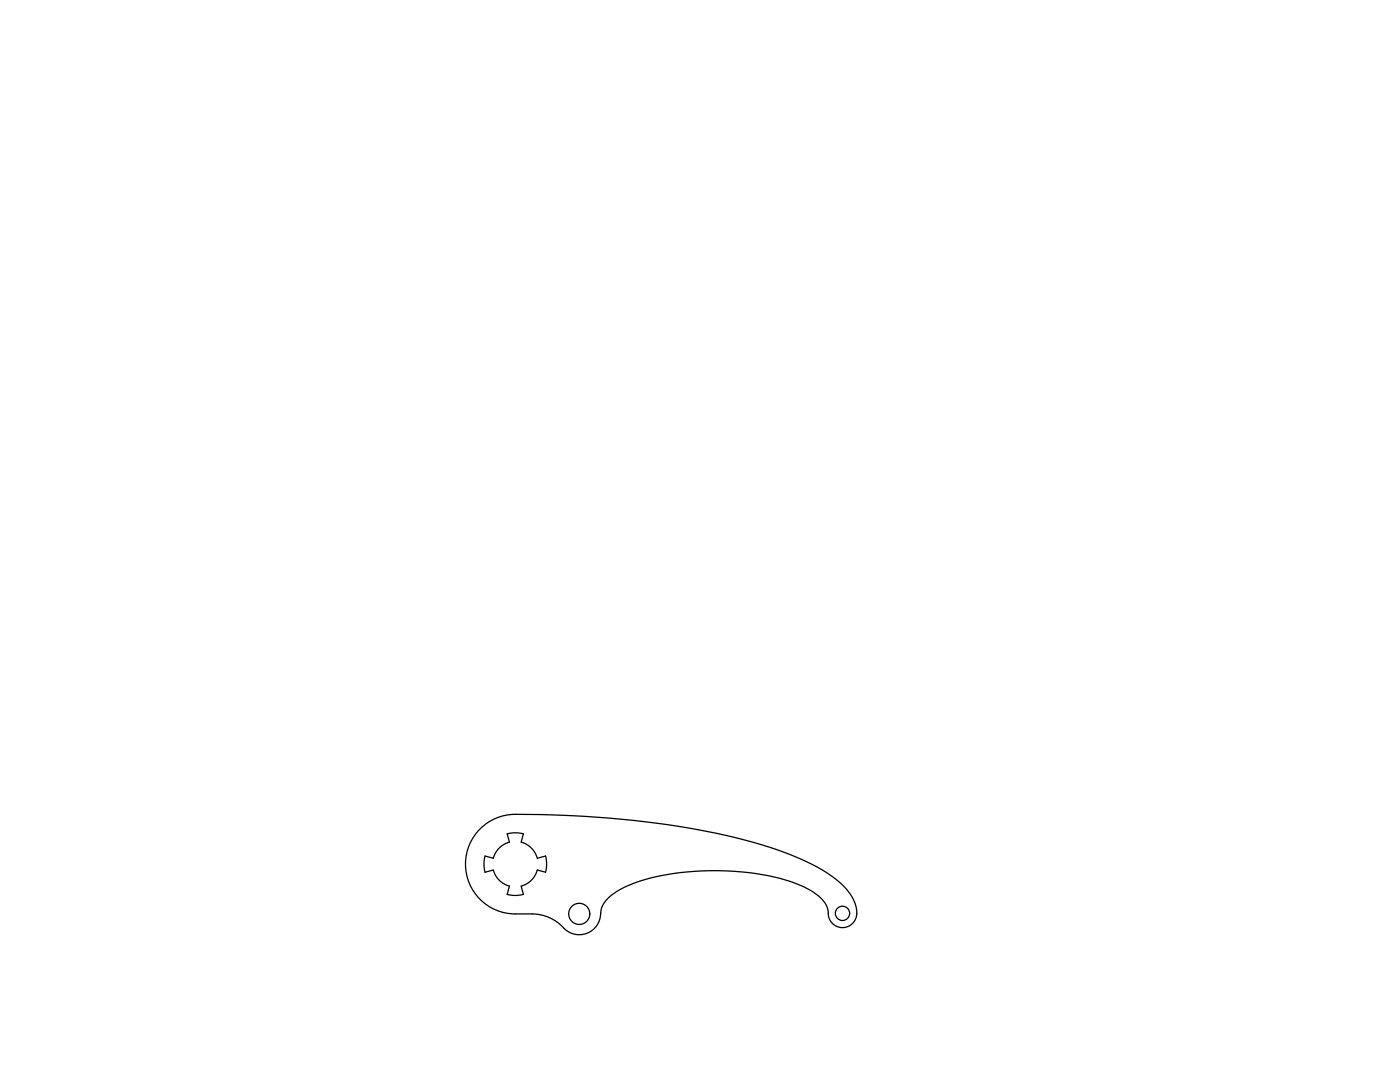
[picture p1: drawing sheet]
<svg xmlns="http://www.w3.org/2000/svg" width="279mm" height="216mm" viewBox="0 0 279 216" stroke-linecap="round" stroke-linejoin="round" font-family="sans-serif">
<!-- layer: 0 -->
<g fill="none" stroke="#000" stroke-width=".25">
<path d="M98.4 173.6l-1.6 .4-.2-1.6 .2-1.6 1.7 .5a4.6 4.6 0 0 1 3.2-3.3l-.5-1.6 1.6-.2 1.7 .2-.5 1.6a4.6 4.6 0 0 1 3.2 3.3l1.7-.5 .2 1.6-.2 1.6-1.7-.4M98.5 173.6a4.5 4.5 0 0 0 3.2 3.2l-.5 1.7 1.6 .2 1.7-.2-.5-1.7a4.6 4.6 0 0 0 3.2-3.2M119.9 182.2a4.3 4.3 0 0 1-3.2 4.2 4.3 4.3 0 0 1-4.8-1.8 8.5 8.5 0 0 0-5.7-2.2 14.2 14.2 0 0 1-8-1.2 9.9 9.9 0 0 1-5-11.2 9.9 9.9 0 0 1 9.6-7.5 188.2 188.2 0 0 1 45.6 5.1 55.8 55.8 0 0 1 17.6 7.3 10.6 10.6 0 0 1 5 6.7 2.9 2.9 0 0 1-2.8 3.5 2.9 2.9 0 0 1-2.9-3.4 6.2 6.2 0 0 0-3.2-3.9 35.3 35.3 0 0 0-15.4-3.9 49.2 49.2 0 0 0-21.1 2.7 10.6 10.6 0 0 0-5.4 4.1l-.3 1.6"/>
<circle cx="115.6" cy="182.4" r="2.11"/>
<circle cx="168.1" cy="182.2" r="1.43"/>
</g>
</svg>
